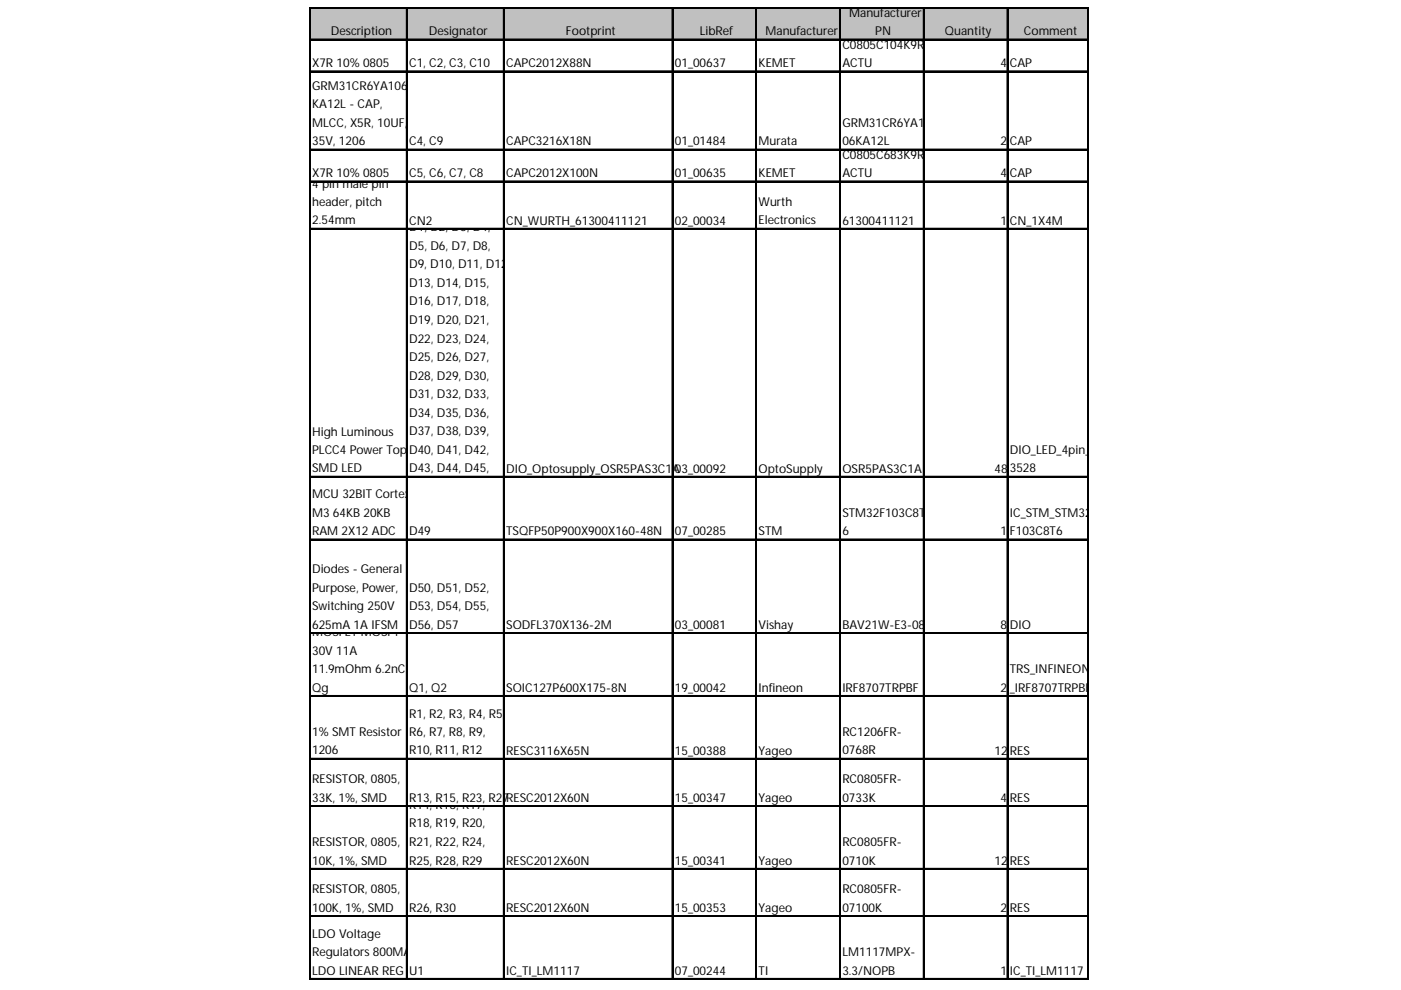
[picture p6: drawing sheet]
<svg xmlns="http://www.w3.org/2000/svg" width="297mm" height="210mm" viewBox="0 0 297 210" stroke-linecap="round" stroke-linejoin="round" font-family="sans-serif">
<defs><g id="words">
<g font-size="2.6">
<text x="180.1" y="3.6">Manufacturer</text>
<text x="70.2" y="7.5">Description</text>
<text x="90.9" y="7.5">Designator</text>
<text x="120" y="7.5">Footprint</text>
<text x="148.3" y="7.5">LibRef</text>
<text x="162.3" y="7.5">Manufacturer</text>
<text x="178.6" y="10.3">C0805C104K9R</text>
<text x="185.6" y="7.5">PN</text>
<text x="200.3" y="7.5">Quantity</text>
<text x="217.1" y="7.5">Comment</text>
<text x="66.2" y="14.3">X7R 10% 0805</text>
<text x="66.2" y="15.1">MURATA -</text>
<text x="86.8" y="14.3">C1, C2, C3, C10</text>
<text x="107.3" y="14.3">CAPC2012X88N</text>
<text x="143.1" y="14.3">01_00637</text>
<text x="160.8" y="14.3">KEMET</text>
<text x="178.6" y="14.2">ACTU</text>
<text x="212.1" y="14.3">4</text>
<text x="214.1" y="14.3">CAP</text>
<text x="66.2" y="19">GRM31CR6YA106</text>
<text x="66.2" y="22.9">KA12L - CAP,</text>
<text x="66.2" y="26.9">MLCC, X5R, 10UF,</text>
<text x="178.6" y="26.9">GRM31CR6YA1</text>
<text x="66.2" y="30.8">35V, 1206</text>
<text x="86.8" y="30.8">C4, C9</text>
<text x="107.3" y="30.8">CAPC3216X18N</text>
<text x="143.1" y="30.8">01_01484</text>
<text x="160.8" y="30.8">Murata</text>
<text x="178.6" y="30.8">06KA12L</text>
<text x="178.6" y="33.7">C0805C683K9R</text>
<text x="212.1" y="30.8">2</text>
<text x="214.1" y="30.8">CAP</text>
<text x="66.2" y="37.6">X7R 10% 0805</text>
<text x="66.2" y="39.8">4 pin male pin</text>
<text x="86.8" y="37.6">C5, C6, C7, C8</text>
<text x="107.3" y="37.6">CAPC2012X100N</text>
<text x="143.1" y="37.6">01_00635</text>
<text x="160.8" y="37.6">KEMET</text>
<text x="178.6" y="37.6">ACTU</text>
<text x="212.1" y="37.6">4</text>
<text x="214.1" y="37.6">CAP</text>
<text x="66.2" y="43.7">header, pitch</text>
<text x="66.2" y="47.6">2.54mm</text>
<text x="86.8" y="47.6">CN2</text>
<text x="107.3" y="47.6">CN_WURTH_61300411121</text>
<text x="143.1" y="47.6">02_00034</text>
<text x="160.8" y="43.7">Wurth</text>
<text x="160.8" y="47.6">Electronics</text>
<text x="178.6" y="47.6">61300411121</text>
<text x="212.1" y="47.6">1</text>
<text x="214.1" y="47.6">CN_1X4M</text>
<text x="86.8" y="49.1">D1, D2, D3, D4,</text>
<text x="86.8" y="53">D5, D6, D7, D8,</text>
<text x="86.8" y="56.9">D9, D10, D11, D12,</text>
<text x="86.8" y="60.8">D13, D14, D15,</text>
<text x="86.8" y="64.8">D16, D17, D18,</text>
<text x="86.8" y="68.7">D19, D20, D21,</text>
<text x="86.8" y="72.6">D22, D23, D24,</text>
<text x="86.8" y="76.6">D25, D26, D27,</text>
<text x="86.8" y="80.5">D28, D29, D30,</text>
<text x="86.8" y="84.4">D31, D32, D33,</text>
<text x="86.8" y="88.4">D34, D35, D36,</text>
<text x="66.2" y="92.3">High Luminous</text>
<text x="86.8" y="92.3">D37, D38, D39,</text>
<text x="66.2" y="96.2">PLCC4 Power Top</text>
<text x="66.2" y="100.2">SMD LED</text>
<text x="86.8" y="96.2">D40, D41, D42,</text>
<text x="86.8" y="100.2">D43, D44, D45,</text>
<text x="107.3" y="100.2">DIO_Optosupply_OSR5PAS3C1A03_00092</text>
<text x="160.8" y="100.2">OptoSupply</text>
<text x="178.6" y="100.2">OSR5PAS3C1A</text>
<text x="210.9" y="100.2">48</text>
<text x="214.1" y="96.3">DIO_LED_4pin_</text>
<text x="214.1" y="100.2">3528</text>
<text x="66.2" y="105.6">MCU 32BIT Cortex</text>
<text x="66.2" y="109.5">M3 64KB 20KB</text>
<text x="66.2" y="113.5">RAM 2X12 ADC</text>
<text x="86.8" y="113.5">D49</text>
<text x="107.3" y="113.5">TSQFP50P900X900X160-48N</text>
<text x="143.1" y="113.5">07_00285</text>
<text x="160.8" y="113.5">STM</text>
<text x="178.6" y="109.6">STM32F103C8T</text>
<text x="178.6" y="113.5">6</text>
<text x="212.1" y="113.5">1</text>
<text x="214.1" y="109.6">IC_STM_STM32</text>
<text x="214.1" y="113.5">F103C8T6</text>
<text x="66.2" y="121.6">Diodes - General</text>
<text x="66.2" y="125.5">Purpose, Power,</text>
<text x="86.8" y="125.5">D50, D51, D52,</text>
<text x="66.2" y="129.4">Switching 250V</text>
<text x="86.8" y="129.4">D53, D54, D55,</text>
<text x="66.2" y="133.3">625mA 1A IFSM</text>
<text x="66.2" y="134.9">MOSFET MOSFT</text>
<text x="86.8" y="133.3">D56, D57</text>
<text x="107.3" y="133.4">SODFL370X136-2M</text>
<text x="143.1" y="133.4">03_00081</text>
<text x="160.8" y="133.4">Vishay</text>
<text x="178.6" y="133.4">BAV21W-E3-08</text>
<text x="212.1" y="133.4">8</text>
<text x="214.1" y="133.4">DIO</text>
<text x="66.2" y="138.8">30V 11A</text>
<text x="66.2" y="142.7">11.9mOhm 6.2nC</text>
<text x="214.1" y="142.8">TRS_INFINEON</text>
<text x="66.2" y="146.7">Qg</text>
<text x="86.8" y="146.7">Q1, Q2</text>
<text x="107.3" y="146.7">SOIC127P600X175-8N</text>
<text x="143.1" y="146.7">19_00042</text>
<text x="160.8" y="146.7">Infineon</text>
<text x="178.6" y="146.7">IRF8707TRPBF</text>
<text x="212.1" y="146.7">2</text>
<text x="214.1" y="146.7">_IRF8707TRPBF</text>
<text x="86.8" y="152.1">R1, R2, R3, R4, R5,</text>
<text x="66.2" y="156.1">1% SMT Resistor</text>
<text x="66.2" y="160">1206</text>
<text x="86.8" y="156">R6, R7, R8, R9,</text>
<text x="86.8" y="160">R10, R11, R12</text>
<text x="107.3" y="160">RESC3116X65N</text>
<text x="143.1" y="160">15_00388</text>
<text x="160.8" y="160">Yageo</text>
<text x="178.6" y="156.1">RC1206FR-</text>
<text x="178.6" y="160">0768R</text>
<text x="210.9" y="160">12</text>
<text x="214.1" y="160">RES</text>
<text x="66.2" y="166.1">RESISTOR, 0805,</text>
<text x="178.6" y="166.1">RC0805FR-</text>
<text x="66.2" y="170">33K, 1%, SMD</text>
<text x="86.8" y="170">R13, R15, R23, R27RESC2012X60N</text>
<text x="86.8" y="171.5">R14, R16, R17,</text>
<text x="143.1" y="170">15_00347</text>
<text x="160.8" y="170">Yageo</text>
<text x="178.6" y="170">0733K</text>
<text x="212.1" y="170">4</text>
<text x="214.1" y="170">RES</text>
<text x="66.2" y="179.4">RESISTOR, 0805,</text>
<text x="86.8" y="175.4">R18, R19, R20,</text>
<text x="86.8" y="179.4">R21, R22, R24,</text>
<text x="178.6" y="179.4">RC0805FR-</text>
<text x="66.2" y="183.3">10K, 1%, SMD</text>
<text x="86.8" y="183.3">R25, R28, R29</text>
<text x="107.3" y="183.3">RESC2012X60N</text>
<text x="143.1" y="183.3">15_00341</text>
<text x="160.8" y="183.3">Yageo</text>
<text x="178.6" y="183.3">0710K</text>
<text x="210.9" y="183.3">12</text>
<text x="214.1" y="183.3">RES</text>
<text x="66.2" y="189.4">RESISTOR, 0805,</text>
<text x="178.6" y="189.4">RC0805FR-</text>
<text x="66.2" y="193.3">100K, 1%, SMD</text>
<text x="86.8" y="193.4">R26, R30</text>
<text x="107.3" y="193.4">RESC2012X60N</text>
<text x="143.1" y="193.4">15_00353</text>
<text x="160.8" y="193.4">Yageo</text>
<text x="178.6" y="193.3">07100K</text>
<text x="212.1" y="193.4">2</text>
<text x="214.1" y="193.4">RES</text>
<text x="66.2" y="198.8">LDO Voltage</text>
<text x="66.2" y="202.7">Regulators 800MA</text>
<text x="178.6" y="202.7">LM1117MPX-</text>
<text x="66.2" y="206.6">LDO LINEAR REG</text>
<text x="86.8" y="206.7">U1</text>
<text x="107.3" y="206.7">IC_TI_LM1117</text>
<text x="143.1" y="206.7">07_00244</text>
<text x="160.8" y="206.7">TI</text>
<text x="178.6" y="206.6">3.3/NOPB</text>
<text x="212.1" y="206.7">1</text>
<text x="214.1" y="206.7">IC_TI_LM1117</text>
</g>
</g></defs>
<path d="M65.7 1.7h165.1v6.8h-165.1z" fill="#c0c0c0"/>
<g fill="none" stroke="#000" stroke-width=".21">
<path d="M65.6 1.5v206.3M65.9 1.5h165M65.9 8.3h165M65.9 15h165M86.1 1.8v206M106.7 1.8v206M142.5 1.8v206M160.2 1.8v206M178 1.8v206M195.7 1.8v206M213.5 1.8v206M230.6 1.8v206"/>
<path d="M65.9 31.6h165M65.9 38.4h165M65.9 48.4h165M65.9 101h165M65.9 114.3h165M65.9 134.1h165M65.9 147.5h165M65.9 160.8h165M65.9 170.8h165M65.9 184.1h165M65.9 194.1h165M65.9 207.4h165"/>
</g>
<path d="M65.7 1.5v206.3M86.3 1.8v206M106.9 1.8v206M142.6 1.8v206M160.4 1.8v206M178.1 1.8v206M195.9 1.8v206M213.6 1.8v206M230.7 1.8v206" fill="none" stroke="#000" stroke-width=".28"/>
<g fill="none" stroke="#000" stroke-width=".31">
<path d="M65.9 1.7h165M65.9 8.4h165M65.9 15.2h165M65.9 31.8h165M65.9 38.5h165M65.9 48.5h165M65.9 101.1h165M65.9 114.4h165M65.9 134.3h165M65.9 147.6h165M65.9 160.9h165M65.9 170.9h165"/>
<path d="M65.9 184.3h165M65.9 194.3h165M65.9 207.6h165"/>
</g>
<use href="#words"/>
</svg>
